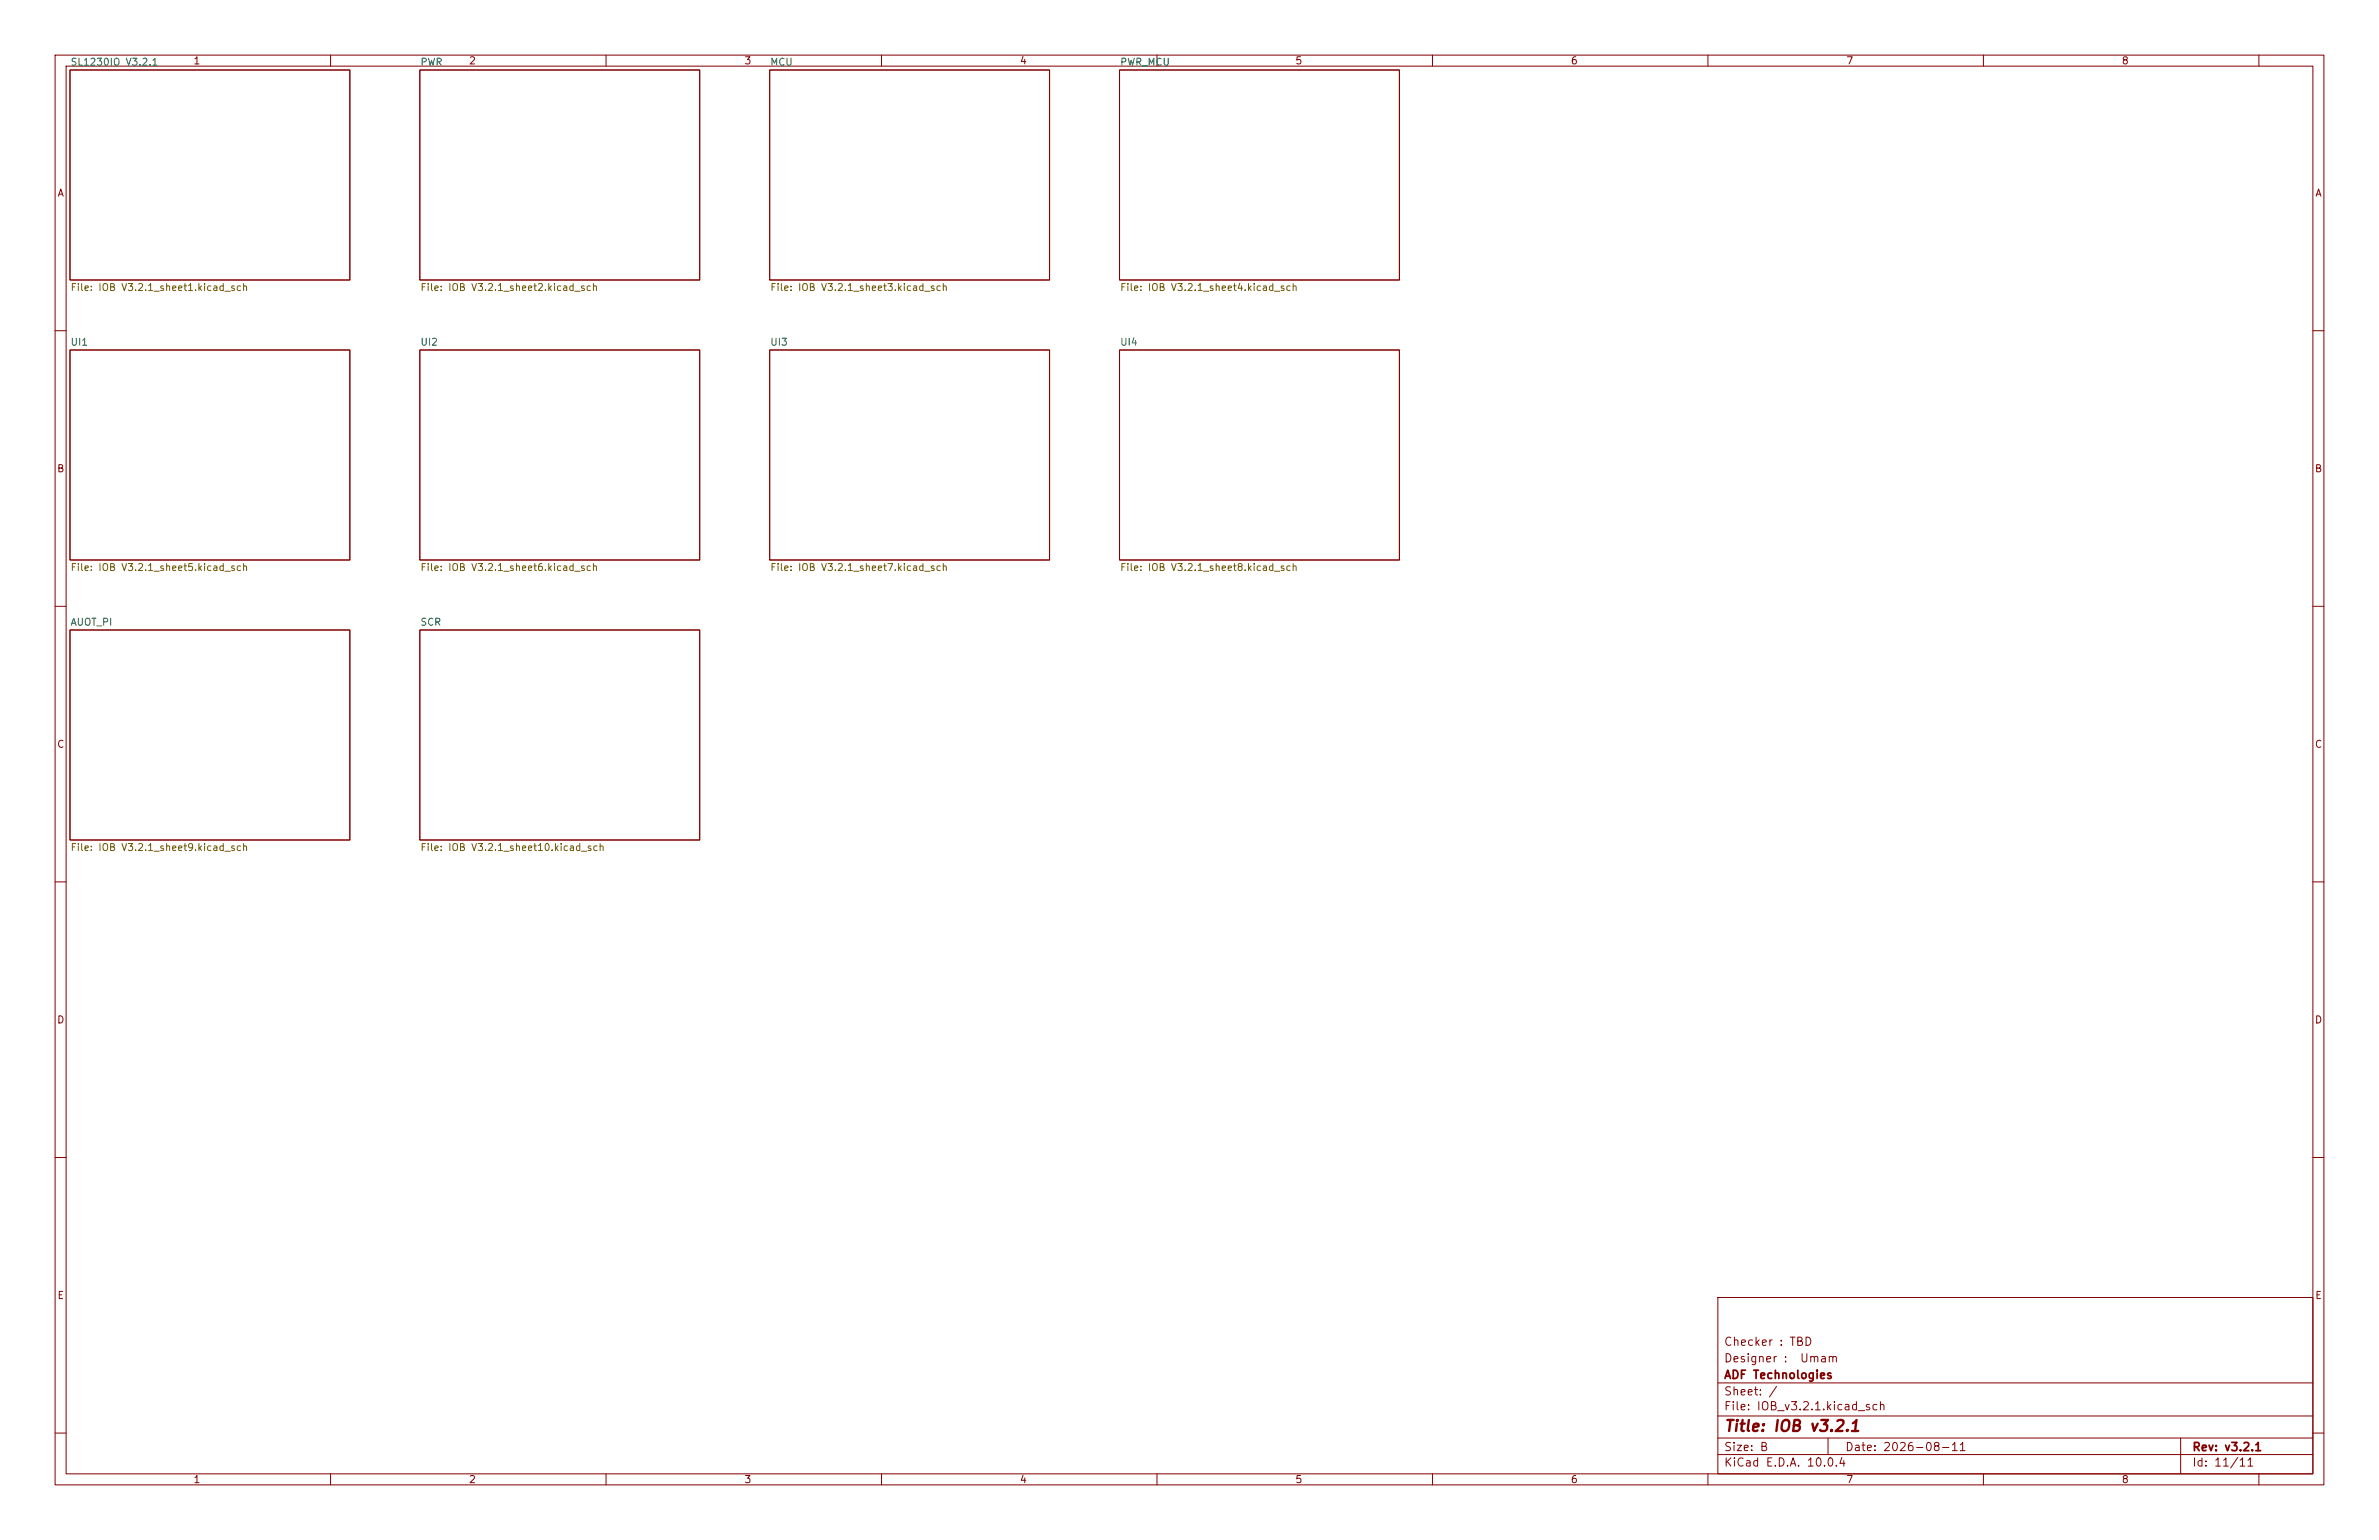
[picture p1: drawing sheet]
<svg xmlns="http://www.w3.org/2000/svg" width="432mm" height="279mm" viewBox="0 0 432 279" stroke-linecap="round" stroke-linejoin="round" font-family="sans-serif">
<defs><g id="words">
<text font-size="2" fill="#840000" x="312.8" y="260.2">Title: IOB v3.2.1</text>
<g font-size="1.5" fill="#840000">
<text x="312.8" y="244.5">Checker : TBD</text>
<text x="312.8" y="250.5">ADF Technologies</text>
<text x="312.8" y="247.5">Designer :</text>
<text x="326.6" y="247.5">Umam</text>
<text x="312.8" y="256.2">File: IOB_v3.2.1.kicad_sch</text>
<text x="312.8" y="253.5">Sheet: /</text>
<text x="312.8" y="263.6">Size: B</text>
<text x="334.8" y="263.6">Date: 2026-08-11</text>
<text x="397.8" y="263.6">Rev: v3.2.1</text>
<text x="312.8" y="266.4">KiCad E.D.A. 10.0.4</text>
<text x="397.8" y="266.4">Id: 11/11</text>
</g>
<g font-size="1.3" fill="#840000">
<text x="35" y="12">1</text>
<text x="85" y="12">2</text>
<text x="135" y="12">3</text>
<text x="185" y="12">4</text>
<text x="235" y="12">5</text>
<text x="285" y="12">6</text>
<text x="335" y="12">7</text>
<text x="385" y="12">8</text>
<text x="10.3" y="36">A</text>
<text x="420.1" y="36">A</text>
<text x="10.3" y="86">B</text>
<text x="420.1" y="86">B</text>
<text x="10.3" y="136">C</text>
<text x="420.1" y="136">C</text>
<text x="10.3" y="186">D</text>
<text x="420.1" y="186">D</text>
<text x="10.3" y="236">E</text>
<text x="420.1" y="236">E</text>
<text x="35" y="269.4">1</text>
<text x="85" y="269.4">2</text>
<text x="135" y="269.4">3</text>
<text x="185" y="269.4">4</text>
<text x="235" y="269.4">5</text>
<text x="285" y="269.4">6</text>
<text x="335" y="269.4">7</text>
<text x="385" y="269.4">8</text>
</g>
<g font-size="1.3" fill="#006464">
<text x="12.7" y="12.2">SL1230IO V3.2.1</text>
<text x="76.2" y="12.2">PWR</text>
<text x="139.7" y="12.2">MCU</text>
<text x="203.2" y="12.2">PWR_MCU</text>
<text x="12.7" y="63">UI1</text>
<text x="76.2" y="63">UI2</text>
<text x="139.7" y="63">UI3</text>
<text x="203.2" y="63">UI4</text>
<text x="12.7" y="113.8">AUOT_PI</text>
<text x="76.2" y="113.8">SCR</text>
</g>
<g font-size="1.3" fill="#725600">
<text x="12.7" y="53.1">File: IOB V3.2.1_sheet1.kicad_sch</text>
<text x="76.2" y="53.1">File: IOB V3.2.1_sheet2.kicad_sch</text>
<text x="139.7" y="53.1">File: IOB V3.2.1_sheet3.kicad_sch</text>
<text x="203.2" y="53.1">File: IOB V3.2.1_sheet4.kicad_sch</text>
<text x="12.7" y="103.9">File: IOB V3.2.1_sheet5.kicad_sch</text>
<text x="76.2" y="103.9">File: IOB V3.2.1_sheet6.kicad_sch</text>
<text x="139.7" y="103.9">File: IOB V3.2.1_sheet7.kicad_sch</text>
<text x="203.2" y="103.9">File: IOB V3.2.1_sheet8.kicad_sch</text>
<text x="12.7" y="154.7">File: IOB V3.2.1_sheet9.kicad_sch</text>
<text x="76.2" y="154.7">File: IOB V3.2.1_sheet10.kicad_sch</text>
</g>
</g></defs>
<g fill="none" stroke="#840000" stroke-width=".18">
<path d="M10 10h411.8v259.4h-411.8zM12 12h407.8v255.4h-407.8zM12.7 12.7h50.8v38.1h-50.8zM60 10v2M76.2 12.7h50.8v38.1h-50.8zM110 10v2M139.7 12.7h50.8v38.1h-50.8zM160 10v2M203.2 12.7h50.8v38.1h-50.8zM210 10v2M260 10v2M310 10v2"/>
<path d="M360 10v2M410 10v2M10 60h2M12.7 63.5h50.8v38.1h-50.8zM76.2 63.5h50.8v38.1h-50.8zM139.7 63.5h50.8v38.1h-50.8zM203.2 63.5h50.8v38.1h-50.8zM419.8 60h2M10 110h2M12.7 114.3h50.8v38.1h-50.8zM76.2 114.3h50.8v38.1h-50.8zM419.8 110h2"/>
<path d="M10 160h2M419.8 160h2M10 210h2M419.8 210h2M311.8 235.4h108v32h-108zM10 260h2M311.8 256.9h108M311.8 250.9h108M419.8 260h2M60 267.4v2M110 267.4v2M160 267.4v2"/>
<path d="M210 267.4v2M260 267.4v2M310 267.4v2M311.8 263.9h108M311.8 260.9h108M331.8 260.9v3M360 267.4v2M395.8 260.9v6.5M410 267.4v2"/>
</g>
<use href="#words"/>
</svg>
